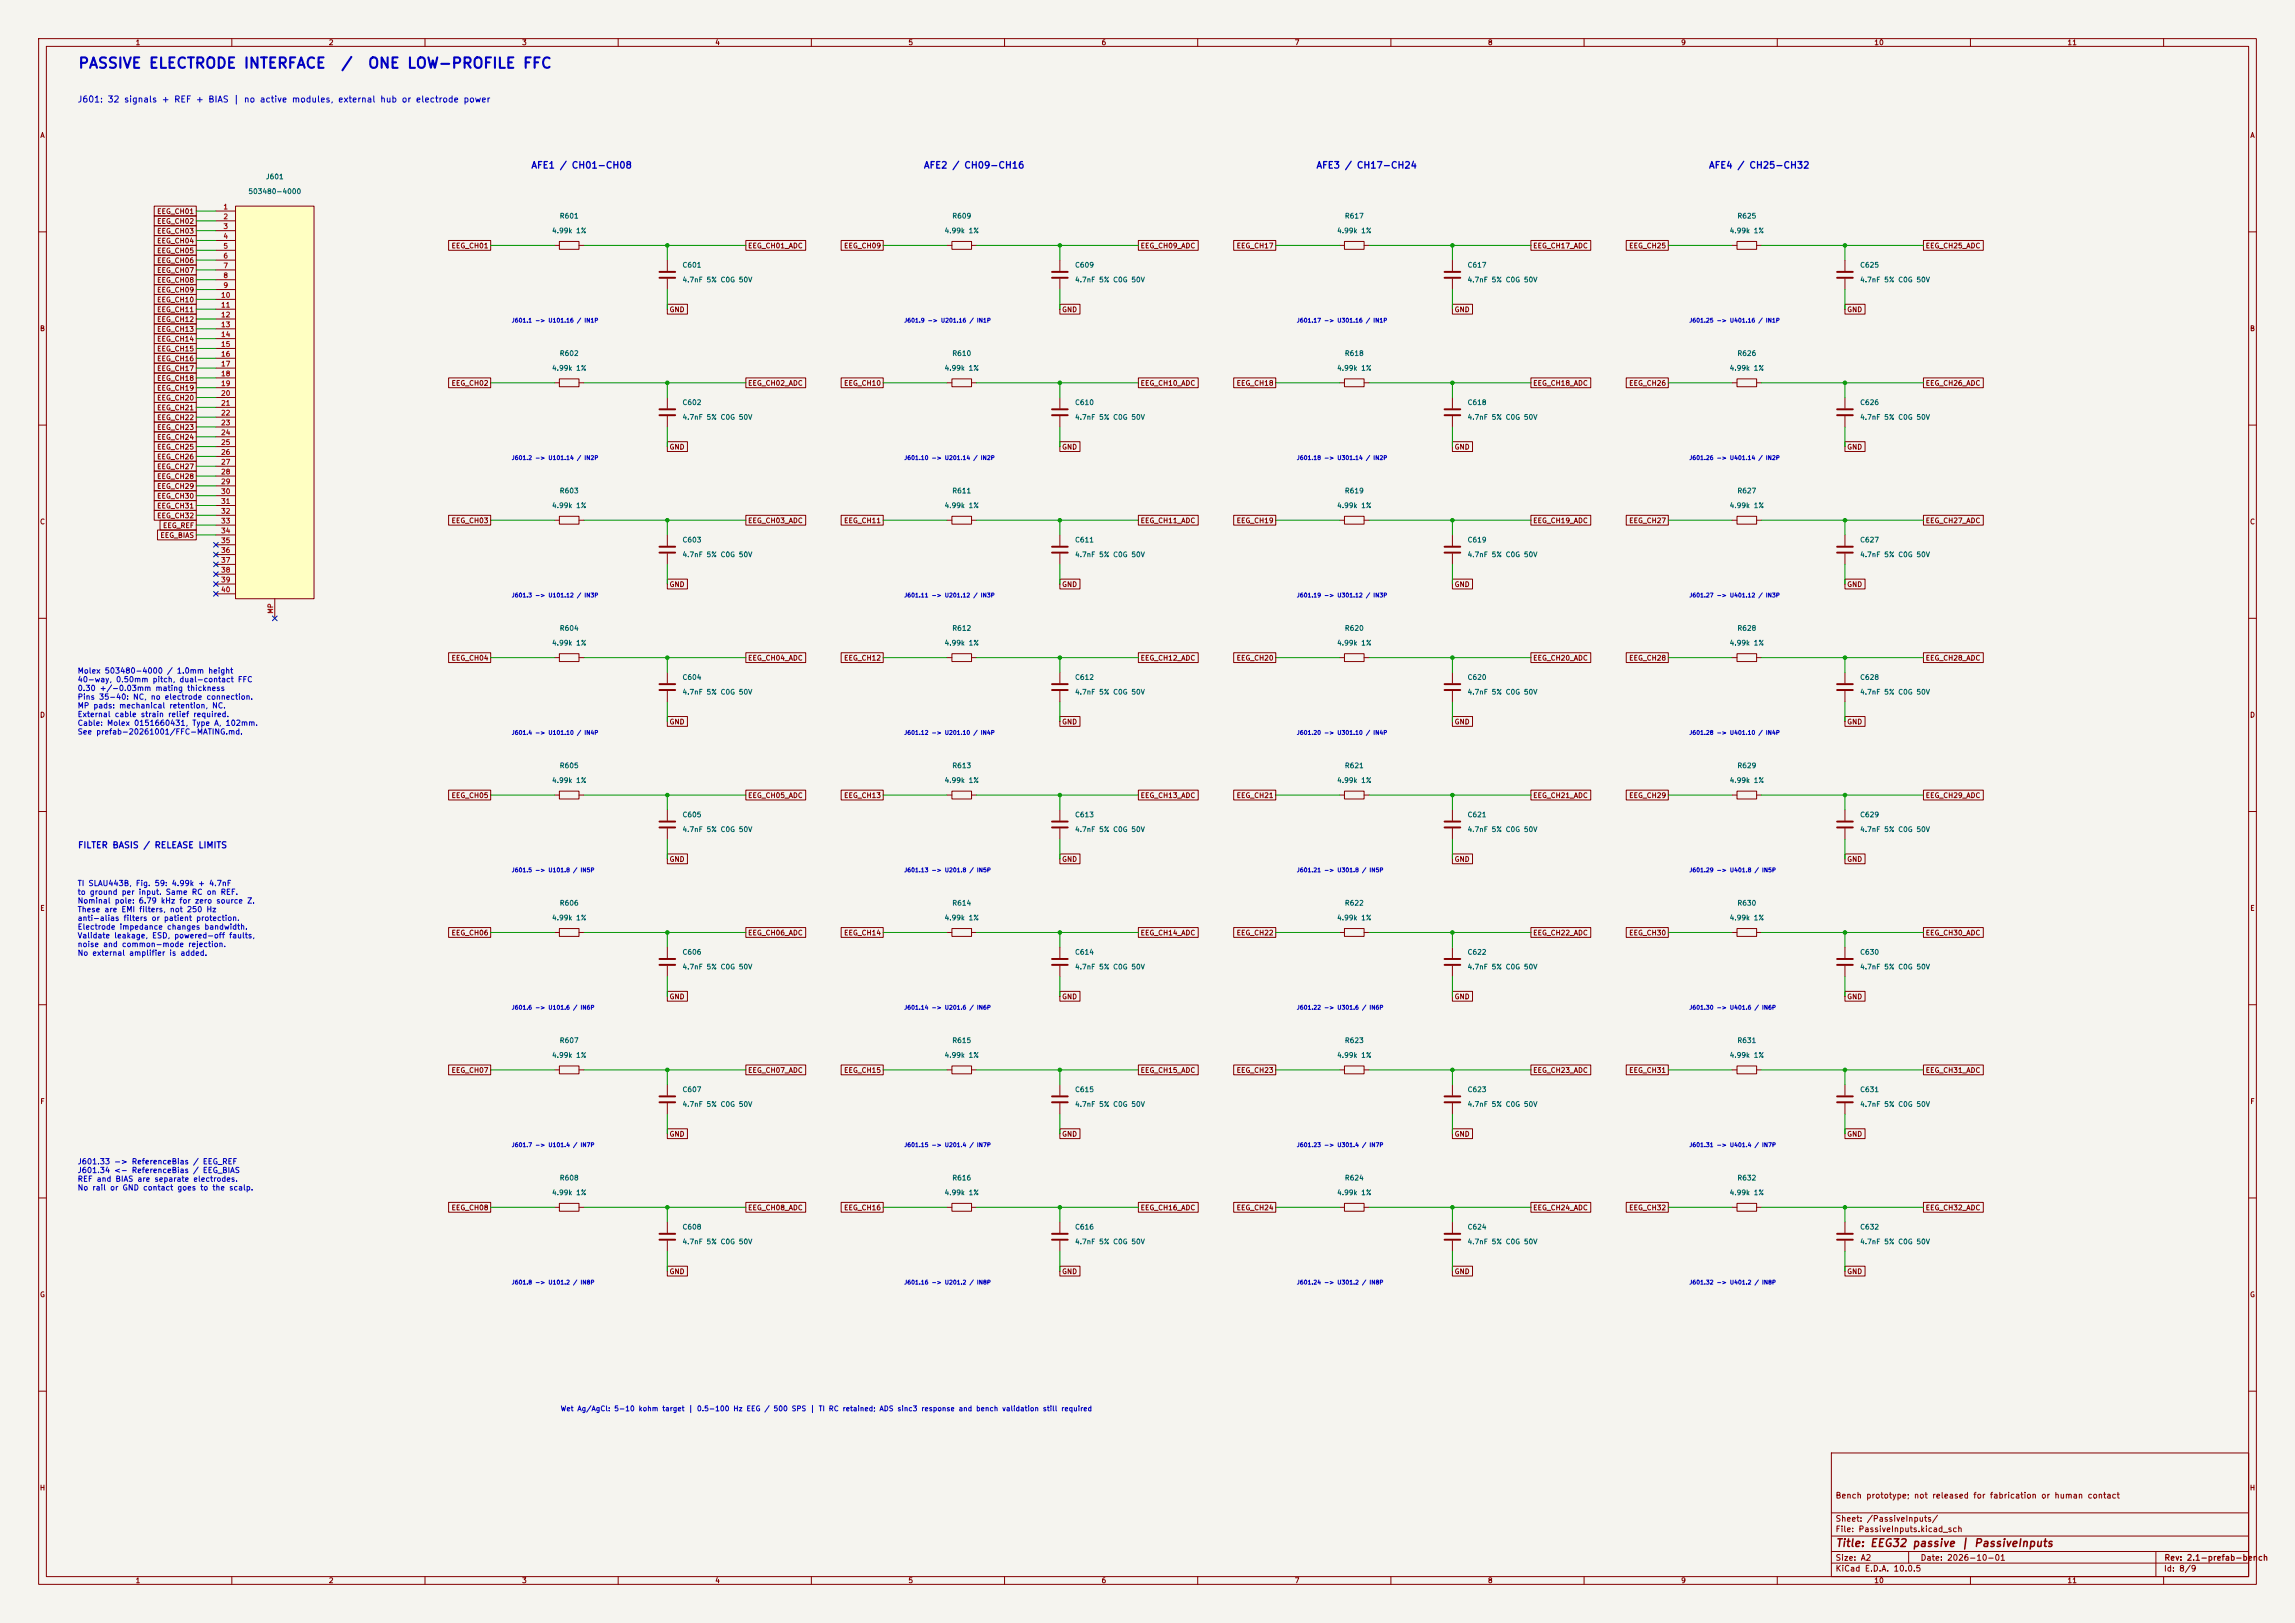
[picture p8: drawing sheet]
<svg xmlns="http://www.w3.org/2000/svg" width="594mm" height="420mm" viewBox="0 0 594 420" stroke-linecap="round" stroke-linejoin="round" font-family="sans-serif">
<defs><g id="words">
<g font-size="2.7" fill="#0000c2">
<text x="20.1" y="18.4">PASSIVE ELECTRODE INTERFACE</text>
<text x="88.1" y="18.4">/</text>
<text x="95" y="18.4">ONE LOW-PROFILE FFC</text>
</g>
<text font-size="2" fill="#840000" x="475" y="400.8">Title: EEG32 passive | PassiveInputs</text>
<g font-size="1.7" fill="#0000c2">
<text x="137.4" y="44">AFE1 / CH01-CH08</text>
<text x="239" y="44">AFE2 / CH09-CH16</text>
<text x="340.6" y="44">AFE3 / CH17-CH24</text>
<text x="442.2" y="44">AFE4 / CH25-CH32</text>
</g>
<g font-size="1.6" fill="#0000c2">
<text x="19.9" y="26.9">J601: 32 signals + REF + BIAS | no active modules, external hub or electrode power</text>
<text x="20.1" y="219.9">FILTER BASIS / RELEASE LIMITS</text>
</g>
<g font-size="1.5" fill="#840000">
<text x="475" y="388.1">Bench prototype; not released for fabrication or human contact</text>
<text x="475" y="394.1">Sheet: /PassiveInputs/</text>
<text x="475" y="396.8">File: PassiveInputs.kicad_sch</text>
<text x="475" y="407">KiCad E.D.A. 10.0.5</text>
<text x="475" y="404.2">Size: A2</text>
<text x="497" y="404.2">Date: 2026-10-01</text>
<text x="560" y="407">Id: 8/9</text>
<text x="560.1" y="404.2">Rev: 2.1-prefab-bench</text>
</g>
<g font-size="1.4" fill="#0000c2">
<text x="20" y="174.6">Molex 503480-4000 / 1.0mm height</text>
<text x="20" y="176.9">40-way, 0.50mm pitch, dual-contact FFC</text>
<text x="20" y="179.1">0.30 +/-0.03mm mating thickness</text>
<text x="20" y="181.4">Pins 35-40: NC, no electrode connection.</text>
<text x="20" y="183.6">MP pads: mechanical retention, NC.</text>
<text x="20" y="185.9">External cable strain relief required.</text>
<text x="20" y="188.2">Cable: Molex 0151660431, Type A, 102mm.</text>
<text x="20" y="190.4">See prefab-20261001/FFC-MATING.md.</text>
<text x="20" y="229.6">TI SLAU443B, Fig. 59: 4.99k + 4.7nF</text>
<text x="20" y="231.9">to ground per input. Same RC on REF.</text>
<text x="20" y="234.1">Nominal pole: 6.79 kHz for zero source Z.</text>
<text x="20" y="236.4">These are EMI filters, not 250 Hz</text>
<text x="20" y="238.6">anti-alias filters or patient protection.</text>
<text x="20" y="240.9">Electrode impedance changes bandwidth.</text>
<text x="20" y="243.2">Validate leakage, ESD, powered-off faults,</text>
<text x="20" y="245.4">noise and common-mode rejection.</text>
<text x="20" y="247.7">No external amplifier is added.</text>
<text x="20" y="301.6">J601.33 -&gt; ReferenceBias / EEG_REF</text>
<text x="20" y="303.9">J601.34 &lt;- ReferenceBias / EEG_BIAS</text>
<text x="20" y="306.1">REF and BIAS are separate electrodes.</text>
<text x="20" y="308.4">No rail or GND contact goes to the scalp.</text>
</g>
<g font-size="1.3" fill="#840000">
<text x="35" y="12">1</text>
<text x="85" y="12">2</text>
<text x="135" y="12">3</text>
<text x="185" y="12">4</text>
<text x="235" y="12">5</text>
<text x="285" y="12">6</text>
<text x="335" y="12">7</text>
<text x="385" y="12">8</text>
<text x="435" y="12">9</text>
<text x="485" y="12">10</text>
<text x="535" y="12">11</text>
<text x="10.3" y="36">A</text>
<text x="582.3" y="36">A</text>
<text x="40.5" y="55.7">EEG_CH01</text>
<text x="40.5" y="58.2">EEG_CH02</text>
<text x="40.5" y="60.7">EEG_CH03</text>
<text x="40.5" y="63.3">EEG_CH04</text>
<text x="40.5" y="65.8">EEG_CH05</text>
<text x="116.7" y="64.6">EEG_CH01</text>
<text x="193.5" y="64.6">EEG_CH01_ADC</text>
<text x="218.3" y="64.6">EEG_CH09</text>
<text x="295.1" y="64.6">EEG_CH09_ADC</text>
<text x="319.9" y="64.6">EEG_CH17</text>
<text x="396.7" y="64.6">EEG_CH17_ADC</text>
<text x="421.5" y="64.6">EEG_CH25</text>
<text x="498.3" y="64.6">EEG_CH25_ADC</text>
<text x="40.5" y="68.4">EEG_CH06</text>
<text x="40.5" y="70.9">EEG_CH07</text>
<text x="40.5" y="73.4">EEG_CH08</text>
<text x="40.5" y="76">EEG_CH09</text>
<text x="40.5" y="78.5">EEG_CH10</text>
<text x="40.5" y="81.1">EEG_CH11</text>
<text x="40.5" y="83.6">EEG_CH12</text>
<text x="173.2" y="81.1">GND</text>
<text x="274.8" y="81.1">GND</text>
<text x="376.4" y="81.1">GND</text>
<text x="478" y="81.1">GND</text>
<text x="10.2" y="86">B</text>
<text x="40.5" y="86.1">EEG_CH13</text>
<text x="40.5" y="88.7">EEG_CH14</text>
<text x="582.2" y="86">B</text>
<text x="40.5" y="91.2">EEG_CH15</text>
<text x="40.5" y="93.8">EEG_CH16</text>
<text x="40.5" y="96.3">EEG_CH17</text>
<text x="40.5" y="98.8">EEG_CH18</text>
<text x="40.5" y="101.4">EEG_CH19</text>
<text x="116.7" y="100.1">EEG_CH02</text>
<text x="193.5" y="100.1">EEG_CH02_ADC</text>
<text x="218.3" y="100.1">EEG_CH10</text>
<text x="295.1" y="100.1">EEG_CH10_ADC</text>
<text x="319.9" y="100.1">EEG_CH18</text>
<text x="396.7" y="100.1">EEG_CH18_ADC</text>
<text x="421.5" y="100.1">EEG_CH26</text>
<text x="498.3" y="100.1">EEG_CH26_ADC</text>
<text x="40.5" y="103.9">EEG_CH20</text>
<text x="40.5" y="106.5">EEG_CH21</text>
<text x="40.5" y="109">EEG_CH22</text>
<text x="40.5" y="111.5">EEG_CH23</text>
<text x="40.5" y="116.6">EEG_CH25</text>
<text x="40.5" y="114.1">EEG_CH24</text>
<text x="40.5" y="119.2">EEG_CH26</text>
<text x="173.2" y="116.6">GND</text>
<text x="274.8" y="116.6">GND</text>
<text x="376.4" y="116.6">GND</text>
<text x="478" y="116.6">GND</text>
<text x="40.5" y="121.7">EEG_CH27</text>
<text x="40.5" y="124.2">EEG_CH28</text>
<text x="40.5" y="126.8">EEG_CH29</text>
<text x="40.5" y="129.3">EEG_CH30</text>
<text x="40.5" y="131.9">EEG_CH31</text>
<text x="10.2" y="136">C</text>
<text x="40.5" y="134.4">EEG_CH32</text>
<text x="42.1" y="136.9">EEG_REF</text>
<text x="116.7" y="135.7">EEG_CH03</text>
<text x="193.5" y="135.7">EEG_CH03_ADC</text>
<text x="218.3" y="135.7">EEG_CH11</text>
<text x="295.1" y="135.7">EEG_CH11_ADC</text>
<text x="319.9" y="135.7">EEG_CH19</text>
<text x="396.7" y="135.7">EEG_CH19_ADC</text>
<text x="421.5" y="135.7">EEG_CH27</text>
<text x="498.3" y="135.7">EEG_CH27_ADC</text>
<text x="582.2" y="136">C</text>
<text x="41.4" y="139.5">EEG_BIAS</text>
<text x="173.2" y="152.2">GND</text>
<text x="274.8" y="152.2">GND</text>
<text x="376.4" y="152.2">GND</text>
<text x="478" y="152.2">GND</text>
<text x="116.7" y="171.2">EEG_CH04</text>
<text x="193.5" y="171.2">EEG_CH04_ADC</text>
<text x="218.3" y="171.2">EEG_CH12</text>
<text x="295.1" y="171.2">EEG_CH12_ADC</text>
<text x="319.9" y="171.2">EEG_CH20</text>
<text x="396.7" y="171.2">EEG_CH20_ADC</text>
<text x="421.5" y="171.2">EEG_CH28</text>
<text x="498.3" y="171.2">EEG_CH28_ADC</text>
<text x="10.2" y="186">D</text>
<text x="582.2" y="186">D</text>
<text x="173.2" y="187.7">GND</text>
<text x="274.8" y="187.7">GND</text>
<text x="376.4" y="187.7">GND</text>
<text x="478" y="187.7">GND</text>
<text x="116.7" y="206.8">EEG_CH05</text>
<text x="193.5" y="206.8">EEG_CH05_ADC</text>
<text x="218.3" y="206.8">EEG_CH13</text>
<text x="295.1" y="206.8">EEG_CH13_ADC</text>
<text x="319.9" y="206.8">EEG_CH21</text>
<text x="396.7" y="206.8">EEG_CH21_ADC</text>
<text x="421.5" y="206.8">EEG_CH29</text>
<text x="498.3" y="206.8">EEG_CH29_ADC</text>
<text x="173.2" y="223.3">GND</text>
<text x="274.8" y="223.3">GND</text>
<text x="376.4" y="223.3">GND</text>
<text x="478" y="223.3">GND</text>
<text x="10.3" y="236">E</text>
<text x="582.3" y="236">E</text>
<text x="116.7" y="242.4">EEG_CH06</text>
<text x="193.5" y="242.4">EEG_CH06_ADC</text>
<text x="218.3" y="242.4">EEG_CH14</text>
<text x="295.1" y="242.4">EEG_CH14_ADC</text>
<text x="319.9" y="242.4">EEG_CH22</text>
<text x="396.7" y="242.4">EEG_CH22_ADC</text>
<text x="421.5" y="242.4">EEG_CH30</text>
<text x="498.3" y="242.4">EEG_CH30_ADC</text>
<text x="173.2" y="258.9">GND</text>
<text x="274.8" y="258.9">GND</text>
<text x="376.4" y="258.9">GND</text>
<text x="478" y="258.9">GND</text>
<text x="116.7" y="277.9">EEG_CH07</text>
<text x="193.5" y="277.9">EEG_CH07_ADC</text>
<text x="218.3" y="277.9">EEG_CH15</text>
<text x="295.1" y="277.9">EEG_CH15_ADC</text>
<text x="319.9" y="277.9">EEG_CH23</text>
<text x="396.7" y="277.9">EEG_CH23_ADC</text>
<text x="421.5" y="277.9">EEG_CH31</text>
<text x="498.3" y="277.9">EEG_CH31_ADC</text>
<text x="10.3" y="286">F</text>
<text x="582.3" y="286">F</text>
<text x="173.2" y="294.4">GND</text>
<text x="274.8" y="294.4">GND</text>
<text x="376.4" y="294.4">GND</text>
<text x="478" y="294.4">GND</text>
<text x="116.7" y="313.5">EEG_CH08</text>
<text x="193.5" y="313.5">EEG_CH08_ADC</text>
<text x="218.3" y="313.5">EEG_CH16</text>
<text x="295.1" y="313.5">EEG_CH16_ADC</text>
<text x="319.9" y="313.5">EEG_CH24</text>
<text x="396.7" y="313.5">EEG_CH24_ADC</text>
<text x="421.5" y="313.5">EEG_CH32</text>
<text x="498.3" y="313.5">EEG_CH32_ADC</text>
<text x="173.2" y="330">GND</text>
<text x="274.8" y="330">GND</text>
<text x="376.4" y="330">GND</text>
<text x="478" y="330">GND</text>
<text x="10.2" y="336">G</text>
<text x="582.2" y="336">G</text>
<text x="10.2" y="386">H</text>
<text x="582.2" y="386">H</text>
<text x="35" y="410">1</text>
<text x="85" y="410">2</text>
<text x="135" y="410">3</text>
<text x="185" y="410">4</text>
<text x="235" y="410">5</text>
<text x="285" y="410">6</text>
<text x="335" y="410">7</text>
<text x="385" y="410">8</text>
<text x="435" y="410">9</text>
<text x="485" y="410">10</text>
<text x="535" y="410">11</text>
</g>
<g font-size="1.3" fill="#006464">
<text x="68.7" y="46.7">J601</text>
<text x="64.2" y="50.5">503480-4000</text>
<text x="144.7" y="56.8">R601</text>
<text x="246.3" y="56.8">R609</text>
<text x="347.9" y="56.8">R617</text>
<text x="449.5" y="56.8">R625</text>
<text x="142.7" y="60.7">4.99k 1%</text>
<text x="244.3" y="60.7">4.99k 1%</text>
<text x="345.9" y="60.7">4.99k 1%</text>
<text x="447.5" y="60.7">4.99k 1%</text>
<text x="176.5" y="69.5">C601</text>
<text x="278.1" y="69.5">C609</text>
<text x="379.7" y="69.5">C617</text>
<text x="481.3" y="69.5">C625</text>
<text x="176.5" y="73.4">4.7nF 5% C0G 50V</text>
<text x="278.1" y="73.4">4.7nF 5% C0G 50V</text>
<text x="379.7" y="73.4">4.7nF 5% C0G 50V</text>
<text x="481.3" y="73.4">4.7nF 5% C0G 50V</text>
<text x="144.7" y="92.4">R602</text>
<text x="246.3" y="92.4">R610</text>
<text x="347.9" y="92.4">R618</text>
<text x="449.5" y="92.4">R626</text>
<text x="142.7" y="96.2">4.99k 1%</text>
<text x="244.3" y="96.2">4.99k 1%</text>
<text x="345.9" y="96.2">4.99k 1%</text>
<text x="447.5" y="96.2">4.99k 1%</text>
<text x="176.5" y="105.1">C602</text>
<text x="278.1" y="105.1">C610</text>
<text x="379.7" y="105.1">C618</text>
<text x="481.3" y="105.1">C626</text>
<text x="176.5" y="108.9">4.7nF 5% C0G 50V</text>
<text x="278.1" y="108.9">4.7nF 5% C0G 50V</text>
<text x="379.7" y="108.9">4.7nF 5% C0G 50V</text>
<text x="481.3" y="108.9">4.7nF 5% C0G 50V</text>
<text x="142.7" y="131.8">4.99k 1%</text>
<text x="144.7" y="128">R603</text>
<text x="244.3" y="131.8">4.99k 1%</text>
<text x="246.3" y="128">R611</text>
<text x="345.9" y="131.8">4.99k 1%</text>
<text x="347.9" y="128">R619</text>
<text x="447.5" y="131.8">4.99k 1%</text>
<text x="449.5" y="128">R627</text>
<text x="176.5" y="140.7">C603</text>
<text x="278.1" y="140.7">C611</text>
<text x="379.7" y="140.7">C619</text>
<text x="481.3" y="140.7">C627</text>
<text x="176.5" y="144.5">4.7nF 5% C0G 50V</text>
<text x="278.1" y="144.5">4.7nF 5% C0G 50V</text>
<text x="379.7" y="144.5">4.7nF 5% C0G 50V</text>
<text x="481.3" y="144.5">4.7nF 5% C0G 50V</text>
<text x="142.7" y="167.3">4.99k 1%</text>
<text x="144.7" y="163.5">R604</text>
<text x="244.3" y="167.3">4.99k 1%</text>
<text x="246.3" y="163.5">R612</text>
<text x="345.9" y="167.3">4.99k 1%</text>
<text x="347.9" y="163.5">R620</text>
<text x="447.5" y="167.3">4.99k 1%</text>
<text x="449.5" y="163.5">R628</text>
<text x="176.5" y="176.2">C604</text>
<text x="278.1" y="176.2">C612</text>
<text x="379.7" y="176.2">C620</text>
<text x="481.3" y="176.2">C628</text>
<text x="176.5" y="180">4.7nF 5% C0G 50V</text>
<text x="278.1" y="180">4.7nF 5% C0G 50V</text>
<text x="379.7" y="180">4.7nF 5% C0G 50V</text>
<text x="481.3" y="180">4.7nF 5% C0G 50V</text>
<text x="142.7" y="202.9">4.99k 1%</text>
<text x="144.7" y="199.1">R605</text>
<text x="244.3" y="202.9">4.99k 1%</text>
<text x="246.3" y="199.1">R613</text>
<text x="345.9" y="202.9">4.99k 1%</text>
<text x="347.9" y="199.1">R621</text>
<text x="447.5" y="202.9">4.99k 1%</text>
<text x="449.5" y="199.1">R629</text>
<text x="176.5" y="211.8">C605</text>
<text x="176.5" y="215.6">4.7nF 5% C0G 50V</text>
<text x="278.1" y="211.8">C613</text>
<text x="278.1" y="215.6">4.7nF 5% C0G 50V</text>
<text x="379.7" y="211.8">C621</text>
<text x="379.7" y="215.6">4.7nF 5% C0G 50V</text>
<text x="481.3" y="211.8">C629</text>
<text x="481.3" y="215.6">4.7nF 5% C0G 50V</text>
<text x="142.7" y="238.5">4.99k 1%</text>
<text x="144.7" y="234.6">R606</text>
<text x="244.3" y="238.5">4.99k 1%</text>
<text x="246.3" y="234.6">R614</text>
<text x="345.9" y="238.5">4.99k 1%</text>
<text x="347.9" y="234.6">R622</text>
<text x="447.5" y="238.5">4.99k 1%</text>
<text x="449.5" y="234.6">R630</text>
<text x="176.5" y="247.3">C606</text>
<text x="176.5" y="251.2">4.7nF 5% C0G 50V</text>
<text x="278.1" y="247.3">C614</text>
<text x="278.1" y="251.2">4.7nF 5% C0G 50V</text>
<text x="379.7" y="247.3">C622</text>
<text x="379.7" y="251.2">4.7nF 5% C0G 50V</text>
<text x="481.3" y="247.3">C630</text>
<text x="481.3" y="251.2">4.7nF 5% C0G 50V</text>
<text x="142.7" y="274">4.99k 1%</text>
<text x="144.7" y="270.2">R607</text>
<text x="244.3" y="274">4.99k 1%</text>
<text x="246.3" y="270.2">R615</text>
<text x="345.9" y="274">4.99k 1%</text>
<text x="347.9" y="270.2">R623</text>
<text x="447.5" y="274">4.99k 1%</text>
<text x="449.5" y="270.2">R631</text>
<text x="176.5" y="282.9">C607</text>
<text x="176.5" y="286.7">4.7nF 5% C0G 50V</text>
<text x="278.1" y="282.9">C615</text>
<text x="278.1" y="286.7">4.7nF 5% C0G 50V</text>
<text x="379.7" y="282.9">C623</text>
<text x="379.7" y="286.7">4.7nF 5% C0G 50V</text>
<text x="481.3" y="282.9">C631</text>
<text x="481.3" y="286.7">4.7nF 5% C0G 50V</text>
<text x="144.7" y="305.8">R608</text>
<text x="246.3" y="305.8">R616</text>
<text x="347.9" y="305.8">R624</text>
<text x="449.5" y="305.8">R632</text>
<text x="142.7" y="309.6">4.99k 1%</text>
<text x="244.3" y="309.6">4.99k 1%</text>
<text x="345.9" y="309.6">4.99k 1%</text>
<text x="447.5" y="309.6">4.99k 1%</text>
<text x="176.5" y="318.5">C608</text>
<text x="176.5" y="322.3">4.7nF 5% C0G 50V</text>
<text x="278.1" y="318.5">C616</text>
<text x="278.1" y="322.3">4.7nF 5% C0G 50V</text>
<text x="379.7" y="318.5">C624</text>
<text x="379.7" y="322.3">4.7nF 5% C0G 50V</text>
<text x="481.3" y="318.5">C632</text>
<text x="481.3" y="322.3">4.7nF 5% C0G 50V</text>
</g>
<g font-size="1.3" fill="#a90000">
<text x="57.7" y="54.5">1</text>
<text x="57.7" y="57">2</text>
<text x="57.7" y="59.6">3</text>
<text x="57.7" y="62.1">4</text>
<text x="57.7" y="64.6">5</text>
<text x="57.7" y="67.2">6</text>
<text x="57.7" y="69.7">7</text>
<text x="57.1" y="77.3">10</text>
<text x="57.7" y="72.3">8</text>
<text x="57.7" y="74.8">9</text>
<text x="57.1" y="79.9">11</text>
<text x="57.1" y="82.4">12</text>
<text x="57.1" y="85">13</text>
<text x="57.1" y="87.5">14</text>
<text x="57.1" y="90">15</text>
<text x="57.1" y="92.6">16</text>
<text x="57.1" y="95.1">17</text>
<text x="57.1" y="97.7">18</text>
<text x="57.1" y="100.2">19</text>
<text x="57.1" y="102.7">20</text>
<text x="57.1" y="105.3">21</text>
<text x="57.1" y="107.8">22</text>
<text x="57.1" y="110.4">23</text>
<text x="57.1" y="112.9">24</text>
<text x="57.1" y="115.4">25</text>
<text x="57.1" y="118">26</text>
<text x="57.1" y="120.5">27</text>
<text x="57.1" y="123.1">28</text>
<text x="57.1" y="125.6">29</text>
<text x="57.1" y="128.1">30</text>
<text x="57.1" y="130.7">31</text>
<text x="57.1" y="133.2">32</text>
<text x="57.1" y="135.8">33</text>
<text x="57.1" y="138.3">34</text>
<text x="57.1" y="140.8">35</text>
<text x="57.1" y="143.4">36</text>
<text x="57.1" y="145.9">37</text>
<text x="57.1" y="148.5">38</text>
<text x="57.1" y="151">39</text>
<text x="57.1" y="153.5">40</text>
<text x="71" y="159" transform="rotate(-90 71 159)">MP</text>
</g>
<text font-size="1.3" fill="#0000c2" x="145" y="365.5">Wet Ag/AgCl: 5-10 kohm target | 0.5-100 Hz EEG / 500 SPS | TI RC retained; ADS sinc3 response and bench validation still required</text>
<g font-size="1.1" fill="#0000c2">
<text x="132.3" y="83.7">J601.1 -&gt; U101.16 / IN1P</text>
<text x="233.9" y="83.7">J601.9 -&gt; U201.16 / IN1P</text>
<text x="335.5" y="83.7">J601.17 -&gt; U301.16 / IN1P</text>
<text x="437.1" y="83.7">J601.25 -&gt; U401.16 / IN1P</text>
<text x="132.3" y="119.3">J601.2 -&gt; U101.14 / IN2P</text>
<text x="233.9" y="119.3">J601.10 -&gt; U201.14 / IN2P</text>
<text x="335.5" y="119.3">J601.18 -&gt; U301.14 / IN2P</text>
<text x="437.1" y="119.3">J601.26 -&gt; U401.14 / IN2P</text>
<text x="132.3" y="154.8">J601.3 -&gt; U101.12 / IN3P</text>
<text x="233.9" y="154.8">J601.11 -&gt; U201.12 / IN3P</text>
<text x="335.5" y="154.8">J601.19 -&gt; U301.12 / IN3P</text>
<text x="437.1" y="154.8">J601.27 -&gt; U401.12 / IN3P</text>
<text x="132.3" y="190.4">J601.4 -&gt; U101.10 / IN4P</text>
<text x="233.9" y="190.4">J601.12 -&gt; U201.10 / IN4P</text>
<text x="335.5" y="190.4">J601.20 -&gt; U301.10 / IN4P</text>
<text x="437.1" y="190.4">J601.28 -&gt; U401.10 / IN4P</text>
<text x="132.3" y="225.9">J601.5 -&gt; U101.8 / IN5P</text>
<text x="233.9" y="225.9">J601.13 -&gt; U201.8 / IN5P</text>
<text x="335.5" y="225.9">J601.21 -&gt; U301.8 / IN5P</text>
<text x="437.1" y="225.9">J601.29 -&gt; U401.8 / IN5P</text>
<text x="132.3" y="261.5">J601.6 -&gt; U101.6 / IN6P</text>
<text x="233.9" y="261.5">J601.14 -&gt; U201.6 / IN6P</text>
<text x="335.5" y="261.5">J601.22 -&gt; U301.6 / IN6P</text>
<text x="437.1" y="261.5">J601.30 -&gt; U401.6 / IN6P</text>
<text x="132.3" y="297.1">J601.7 -&gt; U101.4 / IN7P</text>
<text x="233.9" y="297.1">J601.15 -&gt; U201.4 / IN7P</text>
<text x="335.5" y="297.1">J601.23 -&gt; U301.4 / IN7P</text>
<text x="437.1" y="297.1">J601.31 -&gt; U401.4 / IN7P</text>
<text x="132.3" y="332.6">J601.8 -&gt; U101.2 / IN8P</text>
<text x="233.9" y="332.6">J601.16 -&gt; U201.2 / IN8P</text>
<text x="335.5" y="332.6">J601.24 -&gt; U301.2 / IN8P</text>
<text x="437.1" y="332.6">J601.32 -&gt; U401.2 / IN8P</text>
</g>
</g></defs>
<path d="M0 0h594v420h-594z" fill="#f5f4ef" stroke="#f5f4ef" stroke-width=".26"/>
<g fill="none" stroke="#840000" stroke-width=".26">
<path d="M10 10h574v400h-574zM12 12h570v396h-570zM60 10v2M110 10v2M160 10v2M210 10v2M260 10v2M310 10v2M360 10v2M410 10v2M460 10v2M510 10v2"/>
<path d="M560 10v2M10 60h2M143.5 63.5h1.3M144.8 62.5h5.1v2h-5.1zM149.9 63.5h1.2M172.7 67.3v2.8M172.7 72.1v2.8M582 60h2M143.5 99.1h1.3M144.8 98h5.1v2.1h-5.1zM149.9 99.1h1.2M448.3 99.1h1.3"/>
<path d="M449.6 98h5.1v2.1h-5.1zM454.7 99.1h1.2M10 110h2M172.7 102.9v2.8M172.7 107.7v2.8M274.3 102.9v2.8M274.3 107.7v2.8M375.9 102.9v2.8M375.9 107.7v2.8M477.5 102.9v2.8M477.5 107.7v2.8M582 110h2"/>
<path d="M172.7 138.4v2.8M245.1 134.6h1.3M246.4 133.6h5.1v2h-5.1zM251.5 134.6h1.2M274.3 138.4v2.8M375.9 138.4v2.8M448.3 134.6h1.3M449.6 133.6h5.1v2h-5.1zM454.7 134.6h1.2M477.5 138.4v2.8M172.7 143.3v2.8M274.3 143.3v2.8"/>
<path d="M375.9 143.3v2.8M477.5 143.3v2.8M10 160h2M172.7 174v2.8M172.7 178.8v2.8M346.7 170.2h1.3M348 169.2h5.1v2h-5.1zM353.1 170.2h1.2M477.5 174v2.8M477.5 178.8v2.8M582 160h2M10 210h2"/>
<path d="M143.5 205.7h1.3M144.8 204.7h5.1v2.1h-5.1zM149.9 205.7h1.2M477.5 209.6v2.7M477.5 214.4v2.8M582 210h2M172.7 245.1v2.8M172.7 249.9v2.8M10 260h2M346.7 276.9h1.3M348 275.8h5.1v2.1h-5.1zM353.1 276.9h1.2"/>
<path d="M582 260h2M375.9 280.7v2.8M375.9 285.5v2.8M477.5 280.7v2.8M477.5 285.5v2.8M10 310h2M346.7 312.4h1.3M348 311.4h5.1v2h-5.1zM353.1 312.4h1.2M375.9 316.2v2.8M448.3 312.4h1.3M449.6 311.4h5.1v2h-5.1z"/>
<path d="M454.7 312.4h1.2M477.5 316.2v2.8M582 310h2M375.9 321.1v2.8M477.5 321.1v2.8M10 360h2M474 376h108v32h-108zM582 360h2M474 397.5h108M474 391.5h108M60 408v2M110 408v2"/>
<path d="M160 408v2M210 408v2M260 408v2M310 408v2M360 408v2M410 408v2M460 408v2M474 404.5h108M474 401.5h108M494 401.5v3M510 408v2M558 401.5v6.5"/>
<path d="M560 408v2"/>
</g>
<g fill="none" stroke="#840000" stroke-width=".51">
<path d="M170.7 70.4h4.1M170.7 71.9h4.1M170.7 105.9h4.1M170.7 107.4h4.1M272.3 105.9h4.1M272.3 107.4h4.1M373.9 105.9h4.1M373.9 107.4h4.1M475.5 105.9h4.1M475.5 107.4h4.1M170.7 141.5h4.1M170.7 143h4.1"/>
<path d="M272.3 141.5h4.1M272.3 143h4.1M373.9 141.5h4.1M373.9 143h4.1M475.5 141.5h4.1M475.5 143h4.1M170.7 177h4.1M170.7 178.6h4.1M475.5 177h4.1M475.5 178.6h4.1M475.5 212.6h4.1M475.5 214.1h4.1"/>
<path d="M170.7 248.2h4.1M170.7 249.7h4.1M373.9 283.7h4.1M373.9 285.2h4.1M475.5 283.7h4.1M475.5 285.2h4.1M373.9 319.3h4.1M475.5 319.3h4.1M373.9 320.8h4.1M475.5 320.8h4.1"/>
</g>
<path d="M61 53.3h20.3v101.6h-20.3z" fill="#ffffc2"/>
<g fill="none" stroke="#840000" stroke-width=".26">
<path d="M39.9 53.3h10.9v2.6h-10.9zM39.9 55.9h10.9v2.5h-10.9zM39.9 58.4h10.9v2.6h-10.9zM55.9 54.6h5.1M55.9 57.2h5.1M55.9 59.7h5.1M61 53.3h20.3v101.6h-20.3zM39.9 61h10.9v2.5h-10.9zM39.9 63.5h10.9v2.5h-10.9zM39.9 66h10.9v2.6h-10.9zM39.9 68.6h10.9v2.5h-10.9zM39.9 71.1h10.9v2.6h-10.9z"/>
<path d="M39.9 73.7h10.9v2.5h-10.9zM39.9 76.2h10.9v2.5h-10.9zM39.9 78.7h10.9v2.6h-10.9zM55.9 62.2h5.1M55.9 64.8h5.1M55.9 67.3h5.1M55.9 69.9h5.1M55.9 72.4h5.1M55.9 74.9h5.1M55.9 77.5h5.1M116.1 62.2h10.9v2.6h-10.9zM172.7 78.7h5.2v2.6h-5.2z"/>
<path d="M193 62.2h15.5v2.6h-15.5zM217.7 62.2h10.9v2.6h-10.9zM245.1 63.5h1.3M246.4 62.5h5.1v2h-5.1zM251.5 63.5h1.2M274.3 78.7h5.2v2.6h-5.2zM274.3 67.3v2.8M274.3 72.1v2.8M294.6 62.2h15.5v2.6h-15.5zM319.3 62.2h10.9v2.6h-10.9zM346.7 63.5h1.3M348 62.5h5.1v2h-5.1z"/>
<path d="M353.1 63.5h1.2M375.9 78.7h5.2v2.6h-5.2zM375.9 67.3v2.8M375.9 72.1v2.8M396.2 62.2h15.5v2.6h-15.5zM420.9 62.2h10.9v2.6h-10.9zM448.3 63.5h1.3M449.6 62.5h5.1v2h-5.1zM454.7 63.5h1.2M477.5 78.7h5.2v2.6h-5.2zM477.5 67.3v2.8M477.5 72.1v2.8"/>
<path d="M497.8 62.2h15.5v2.6h-15.5zM39.9 81.3h10.9v2.5h-10.9zM39.9 83.8h10.9v2.6h-10.9zM39.9 86.4h10.9v2.5h-10.9zM39.9 88.9h10.9v2.5h-10.9zM39.9 91.4h10.9v2.6h-10.9zM39.9 94h10.9v2.5h-10.9zM39.9 96.5h10.9v2.6h-10.9zM39.9 99.1h10.9v2.5h-10.9zM55.9 80h5.1M55.9 82.6h5.1M55.9 85.1h5.1"/>
<path d="M55.9 87.6h5.1M55.9 90.2h5.1M55.9 92.7h5.1M55.9 95.3h5.1M55.9 97.8h5.1M116.1 97.8h10.9v2.5h-10.9zM193 97.8h15.5v2.5h-15.5zM217.7 97.8h10.9v2.5h-10.9zM245.1 99.1h1.3M246.4 98h5.1v2.1h-5.1zM251.5 99.1h1.2M294.6 97.8h15.5v2.5h-15.5z"/>
<path d="M319.3 97.8h10.9v2.5h-10.9zM346.7 99.1h1.3M348 98h5.1v2.1h-5.1zM353.1 99.1h1.2M396.2 97.8h15.5v2.5h-15.5zM420.9 97.8h10.9v2.5h-10.9zM497.8 97.8h15.5v2.5h-15.5zM39.9 101.6h10.9v2.5h-10.9zM39.9 104.1h10.9v2.6h-10.9zM39.9 106.7h10.9v2.5h-10.9zM39.9 109.2h10.9v2.6h-10.9zM39.9 114.3h10.9v2.5h-10.9z"/>
<path d="M39.9 111.8h10.9v2.5h-10.9zM39.9 116.8h10.9v2.6h-10.9zM39.9 119.4h10.9v2.5h-10.9zM55.9 100.3h5.1M55.9 102.9h5.1M55.9 105.4h5.1M55.9 108h5.1M55.9 110.5h5.1M55.9 113h5.1M55.9 115.6h5.1M55.9 118.1h5.1M172.7 114.3h5.2v2.5h-5.2z"/>
<path d="M274.3 114.3h5.2v2.5h-5.2zM375.9 114.3h5.2v2.5h-5.2zM477.5 114.3h5.2v2.5h-5.2zM39.9 121.9h10.9v2.6h-10.9zM39.9 124.5h10.9v2.5h-10.9zM39.9 127h10.9v2.5h-10.9zM39.9 129.5h10.9v2.6h-10.9zM39.9 132.1h10.9v2.5h-10.9zM40.8 137.2h10v2.5h-10zM41.4 134.6h9.4v2.6h-9.4zM55.9 120.7h5.1M55.9 123.2h5.1"/>
<path d="M55.9 125.7h5.1M55.9 128.3h5.1M55.9 130.8h5.1M55.9 133.4h5.1M55.9 135.9h5.1M55.9 138.4h5.1M116.1 133.3h10.9v2.6h-10.9zM143.5 134.6h1.3M144.8 133.6h5.1v2h-5.1zM149.9 134.6h1.2M193 133.3h15.5v2.6h-15.5zM217.7 133.3h10.9v2.6h-10.9z"/>
<path d="M294.6 133.3h15.5v2.6h-15.5zM319.3 133.3h10.9v2.6h-10.9zM346.7 134.6h1.3M348 133.6h5.1v2h-5.1zM353.1 134.6h1.2M396.2 133.3h15.5v2.6h-15.5zM420.9 133.3h10.9v2.6h-10.9zM497.8 133.3h15.5v2.6h-15.5zM55.9 141h5.1M55.9 143.5h5.1M55.9 146.1h5.1M55.9 148.6h5.1"/>
<path d="M55.9 151.1h5.1M55.9 153.7h5.1M71.1 154.9v5.1M172.7 149.9h5.2v2.5h-5.2zM274.3 149.9h5.2v2.5h-5.2zM375.9 149.9h5.2v2.5h-5.2zM477.5 149.9h5.2v2.5h-5.2zM116.1 168.9h10.9v2.6h-10.9zM143.5 170.2h1.3M144.8 169.2h5.1v2h-5.1zM149.9 170.2h1.2M193 168.9h15.5v2.6h-15.5z"/>
<path d="M217.7 168.9h10.9v2.6h-10.9zM245.1 170.2h1.3M246.4 169.2h5.1v2h-5.1zM251.5 170.2h1.2M274.3 174v2.8M274.3 178.8v2.8M294.6 168.9h15.5v2.6h-15.5zM319.3 168.9h10.9v2.6h-10.9zM375.9 174v2.8M375.9 178.8v2.8M396.2 168.9h15.5v2.6h-15.5zM420.9 168.9h10.9v2.6h-10.9z"/>
<path d="M448.3 170.2h1.3M449.6 169.2h5.1v2h-5.1zM454.7 170.2h1.2M497.8 168.9h15.5v2.6h-15.5zM172.7 185.4h5.2v2.6h-5.2zM274.3 185.4h5.2v2.6h-5.2zM375.9 185.4h5.2v2.6h-5.2zM477.5 185.4h5.2v2.6h-5.2zM116.1 204.5h10.9v2.5h-10.9zM172.7 209.6v2.7M172.7 214.4v2.8M193 204.5h15.5v2.5h-15.5z"/>
<path d="M217.7 204.5h10.9v2.5h-10.9zM245.1 205.7h1.3M246.4 204.7h5.1v2.1h-5.1zM251.5 205.7h1.2M274.3 209.6v2.7M274.3 214.4v2.8M294.6 204.5h15.5v2.5h-15.5zM319.3 204.5h10.9v2.5h-10.9zM346.7 205.7h1.3M348 204.7h5.1v2.1h-5.1zM353.1 205.7h1.2M375.9 209.6v2.7"/>
<path d="M375.9 214.4v2.8M396.2 204.5h15.5v2.5h-15.5zM420.9 204.5h10.9v2.5h-10.9zM448.3 205.7h1.3M449.6 204.7h5.1v2.1h-5.1zM454.7 205.7h1.2M497.8 204.5h15.5v2.5h-15.5zM172.7 221h5.2v2.5h-5.2zM274.3 221h5.2v2.5h-5.2zM375.9 221h5.2v2.5h-5.2zM477.5 221h5.2v2.5h-5.2zM116.1 240h10.9v2.6h-10.9z"/>
<path d="M143.5 241.3h1.3M144.8 240.3h5.1v2h-5.1zM149.9 241.3h1.2M172.7 256.5h5.2v2.6h-5.2zM193 240h15.5v2.6h-15.5zM217.7 240h10.9v2.6h-10.9zM245.1 241.3h1.3M246.4 240.3h5.1v2h-5.1zM251.5 241.3h1.2M274.3 256.5h5.2v2.6h-5.2zM274.3 245.1v2.8M274.3 249.9v2.8"/>
<path d="M294.6 240h15.5v2.6h-15.5zM319.3 240h10.9v2.6h-10.9zM346.7 241.3h1.3M348 240.3h5.1v2h-5.1zM353.1 241.3h1.2M375.9 256.5h5.2v2.6h-5.2zM375.9 245.1v2.8M375.9 249.9v2.8M396.2 240h15.5v2.6h-15.5zM420.9 240h10.9v2.6h-10.9zM448.3 241.3h1.3M449.6 240.3h5.1v2h-5.1z"/>
<path d="M454.7 241.3h1.2M477.5 256.5h5.2v2.6h-5.2zM477.5 245.1v2.8M477.5 249.9v2.8M497.8 240h15.5v2.6h-15.5zM116.1 275.6h10.9v2.5h-10.9zM143.5 276.9h1.3M144.8 275.8h5.1v2.1h-5.1zM149.9 276.9h1.2M193 275.6h15.5v2.5h-15.5zM217.7 275.6h10.9v2.5h-10.9zM245.1 276.9h1.3"/>
<path d="M246.4 275.8h5.1v2.1h-5.1zM251.5 276.9h1.2M294.6 275.6h15.5v2.5h-15.5zM319.3 275.6h10.9v2.5h-10.9zM396.2 275.6h15.5v2.5h-15.5zM420.9 275.6h10.9v2.5h-10.9zM448.3 276.9h1.3M449.6 275.8h5.1v2.1h-5.1zM454.7 276.9h1.2M497.8 275.6h15.5v2.5h-15.5zM172.7 292.1h5.2v2.5h-5.2zM172.7 280.7v2.8"/>
<path d="M172.7 285.5v2.8M274.3 292.1h5.2v2.5h-5.2zM274.3 280.7v2.8M274.3 285.5v2.8M375.9 292.1h5.2v2.5h-5.2zM477.5 292.1h5.2v2.5h-5.2zM116.1 311.1h10.9v2.6h-10.9zM143.5 312.4h1.3M144.8 311.4h5.1v2h-5.1zM149.9 312.4h1.2M172.7 316.2v2.8M193 311.1h15.5v2.6h-15.5z"/>
<path d="M217.7 311.1h10.9v2.6h-10.9zM245.1 312.4h1.3M246.4 311.4h5.1v2h-5.1zM251.5 312.4h1.2M274.3 316.2v2.8M294.6 311.1h15.5v2.6h-15.5zM319.3 311.1h10.9v2.6h-10.9zM396.2 311.1h15.5v2.6h-15.5zM420.9 311.1h10.9v2.6h-10.9zM497.8 311.1h15.5v2.6h-15.5zM172.7 327.7h5.2v2.5h-5.2zM172.7 321.1v2.8"/>
<path d="M274.3 327.7h5.2v2.5h-5.2zM274.3 321.1v2.8M375.9 327.7h5.2v2.5h-5.2zM477.5 327.7h5.2v2.5h-5.2z"/>
</g>
<g fill="none" stroke="#840000" stroke-width=".51">
<path d="M272.3 70.4h4.1M272.3 71.9h4.1M373.9 70.4h4.1M373.9 71.9h4.1M475.5 70.4h4.1M475.5 71.9h4.1M272.3 177h4.1M272.3 178.6h4.1M373.9 177h4.1M373.9 178.6h4.1M170.7 212.6h4.1M170.7 214.1h4.1"/>
<path d="M272.3 212.6h4.1M272.3 214.1h4.1M373.9 212.6h4.1M373.9 214.1h4.1M272.3 248.2h4.1M272.3 249.7h4.1M373.9 248.2h4.1M373.9 249.7h4.1M475.5 248.2h4.1M475.5 249.7h4.1M170.7 283.7h4.1M170.7 285.2h4.1"/>
<path d="M272.3 283.7h4.1M272.3 285.2h4.1M170.7 319.3h4.1M272.3 319.3h4.1M170.7 320.8h4.1M272.3 320.8h4.1"/>
</g>
<g fill="none" stroke="#009600" stroke-width=".26">
<path d="M50.8 54.6h5.1M50.8 57.2h5.1M50.8 59.7h5.1M50.8 64.8h5.1M50.8 67.3h5.1M50.8 69.9h5.1M50.8 72.4h5.1M50.8 74.9h5.1M50.8 62.2h5.1M50.8 77.5h5.1M127 63.5h16.5M151.1 63.5h41.9"/>
<path d="M172.7 63.5v3.8M172.7 74.9v5.1M228.6 63.5h16.5M252.7 63.5h41.9M274.3 63.5v3.8M274.3 74.9v5.1M330.2 63.5h16.5M354.3 63.5h41.9M375.9 63.5v3.8M375.9 74.9v5.1M431.8 63.5h16.5M455.9 63.5h41.9"/>
<path d="M477.5 63.5v3.8M477.5 74.9v5.1M50.8 80h5.1M50.8 82.6h5.1M50.8 85.1h5.1M50.8 87.6h5.1M50.8 90.2h5.1M50.8 92.7h5.1M50.8 95.3h5.1M50.8 97.8h5.1M127 99.1h16.5M151.1 99.1h41.9"/>
<path d="M172.7 99.1v3.8M228.6 99.1h16.5M252.7 99.1h41.9M274.3 99.1v3.8M330.2 99.1h16.5M354.3 99.1h41.9M375.9 99.1v3.8M431.8 99.1h16.5M455.9 99.1h41.9M477.5 99.1v3.8M50.8 102.9h5.1M50.8 105.4h5.1"/>
<path d="M50.8 108h5.1M50.8 100.3h5.1M50.8 110.5h5.1M50.8 113h5.1M50.8 115.6h5.1M50.8 118.1h5.1M172.7 110.5v5.1M274.3 110.5v5.1M375.9 110.5v5.1M477.5 110.5v5.1M50.8 125.7h5.1M50.8 120.7h5.1"/>
<path d="M50.8 123.2h5.1M50.8 128.3h5.1M50.8 130.8h5.1M50.8 133.4h5.1M50.8 135.9h5.1M50.8 138.4h5.1M127 134.6h16.5M151.1 134.6h41.9M172.7 134.6v3.8M228.6 134.6h16.5M252.7 134.6h41.9M274.3 134.6v3.8"/>
<path d="M330.2 134.6h16.5M354.3 134.6h41.9M375.9 134.6v3.8M431.8 134.6h16.5M455.9 134.6h41.9M477.5 134.6v3.8M172.7 146.1v5M274.3 146.1v5M375.9 146.1v5M477.5 146.1v5M127 170.2h16.5M151.1 170.2h41.9"/>
<path d="M172.7 170.2v3.8M228.6 170.2h16.5M252.7 170.2h41.9M274.3 170.2v3.8M330.2 170.2h16.5M354.3 170.2h41.9M375.9 170.2v3.8M431.8 170.2h16.5M455.9 170.2h41.9M477.5 170.2v3.8M172.7 181.6v5.1M274.3 181.6v5.1"/>
<path d="M375.9 181.6v5.1M477.5 181.6v5.1M127 205.7h16.5M151.1 205.7h41.9M172.7 205.7v3.9M172.7 217.2v5.1M228.6 205.7h16.5M252.7 205.7h41.9M274.3 205.7v3.9M274.3 217.2v5.1M330.2 205.7h16.5M354.3 205.7h41.9"/>
<path d="M375.9 205.7v3.9M375.9 217.2v5.1M431.8 205.7h16.5M455.9 205.7h41.9M477.5 205.7v3.9M477.5 217.2v5.1M127 241.3h16.5M151.1 241.3h41.9M172.7 241.3v3.8M172.7 252.7v5.1M228.6 241.3h16.5M252.7 241.3h41.9"/>
<path d="M274.3 241.3v3.8M274.3 252.7v5.1M330.2 241.3h16.5M354.3 241.3h41.9M375.9 241.3v3.8M375.9 252.7v5.1M431.8 241.3h16.5M455.9 241.3h41.9M477.5 241.3v3.8M477.5 252.7v5.1M127 276.9h16.5M151.1 276.9h41.9"/>
<path d="M172.7 276.9v3.8M228.6 276.9h16.5M252.7 276.9h41.9M274.3 276.9v3.8M330.2 276.9h16.5M354.3 276.9h41.9M375.9 276.9v3.8M431.8 276.9h16.5M455.9 276.9h41.9M477.5 276.9v3.8M172.7 288.3v5.1M274.3 288.3v5.1"/>
<path d="M375.9 288.3v5.1M477.5 288.3v5.1M127 312.4h16.5M151.1 312.4h41.9M172.7 312.4v3.8M228.6 312.4h16.5M252.7 312.4h41.9M274.3 312.4v3.8M330.2 312.4h16.5M354.3 312.4h41.9M375.9 312.4v3.8M431.8 312.4h16.5"/>
<path d="M455.9 312.4h41.9M477.5 312.4v3.8M172.7 323.9v5M274.3 323.9v5M375.9 323.9v5M477.5 323.9v5"/>
</g>
<g fill="none" stroke="#000084" stroke-width=".26">
<path d="M55.3 153.1l1.2 1.2M55.3 140.4l1.2 1.2M55.3 142.9l1.2 1.2M55.3 145.4l1.2 1.3M55.3 148l1.2 1.2M55.3 150.5l1.2 1.2M56.5 153.1l-1.2 1.2M56.5 140.4l-1.2 1.2M56.5 142.9l-1.2 1.2M56.5 145.4l-1.2 1.3M56.5 148l-1.2 1.2M56.5 150.5l-1.2 1.2"/>
<path d="M70.5 159.4l1.2 1.2M71.7 159.4l-1.2 1.2"/>
</g>
<g fill="#009600" stroke="#009600" stroke-width=".26">
<circle cx="172.7" cy="170.2" r=".46"/>
<circle cx="172.7" cy="205.7" r=".46"/>
<circle cx="172.7" cy="241.3" r=".46"/>
<circle cx="172.7" cy="276.9" r=".46"/>
<circle cx="172.7" cy="312.4" r=".46"/>
<circle cx="172.7" cy="63.5" r=".46"/>
<circle cx="172.7" cy="99.1" r=".46"/>
<circle cx="172.7" cy="134.6" r=".46"/>
<circle cx="375.9" cy="63.5" r=".46"/>
<circle cx="274.3" cy="99.1" r=".46"/>
<circle cx="375.9" cy="99.1" r=".46"/>
<circle cx="274.3" cy="63.5" r=".46"/>
<circle cx="375.9" cy="170.2" r=".46"/>
<circle cx="375.9" cy="134.6" r=".46"/>
<circle cx="477.5" cy="276.9" r=".46"/>
<circle cx="477.5" cy="312.4" r=".46"/>
<circle cx="477.5" cy="134.6" r=".46"/>
<circle cx="477.5" cy="170.2" r=".46"/>
<circle cx="477.5" cy="63.5" r=".46"/>
<circle cx="477.5" cy="99.1" r=".46"/>
<circle cx="477.5" cy="205.7" r=".46"/>
<circle cx="477.5" cy="241.3" r=".46"/>
<circle cx="274.3" cy="205.7" r=".46"/>
<circle cx="274.3" cy="241.3" r=".46"/>
<circle cx="274.3" cy="276.9" r=".46"/>
<circle cx="274.3" cy="312.4" r=".46"/>
<circle cx="375.9" cy="205.7" r=".46"/>
<circle cx="375.9" cy="241.3" r=".46"/>
<circle cx="375.9" cy="276.9" r=".46"/>
<circle cx="375.9" cy="312.4" r=".46"/>
<circle cx="274.3" cy="170.2" r=".46"/>
<circle cx="274.3" cy="134.6" r=".46"/>
</g>
<use href="#words"/>
</svg>
